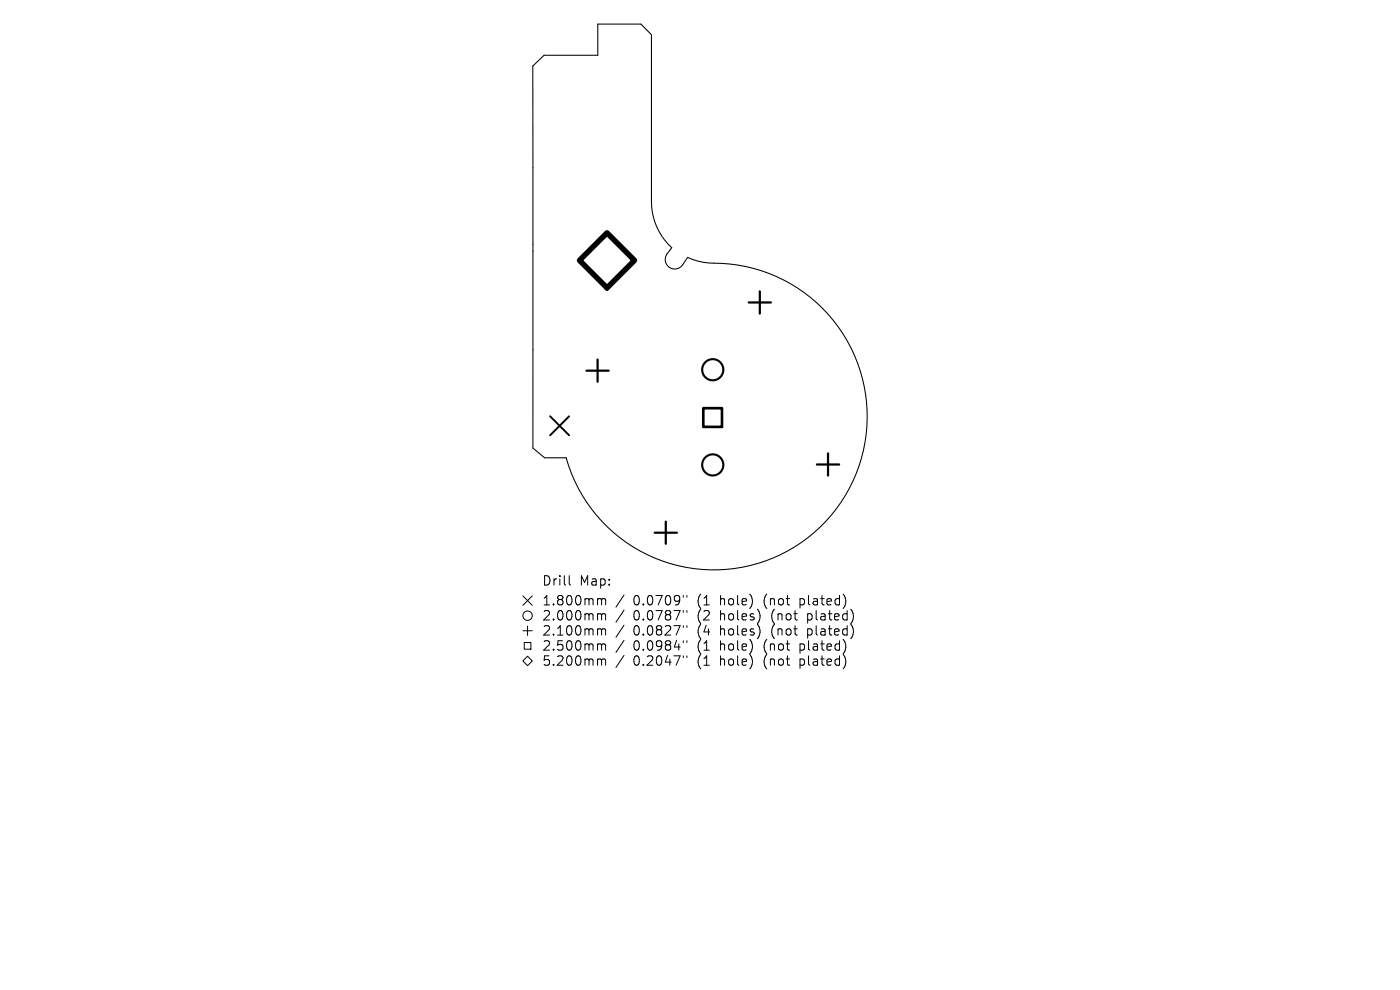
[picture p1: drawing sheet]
<svg xmlns="http://www.w3.org/2000/svg" width="297mm" height="210mm" viewBox="0 0 297 210" stroke-linecap="round" stroke-linejoin="round" font-family="sans-serif">
<defs><g id="words">
<g font-size="2.8">
<text x="114.9" y="124.5">Drill</text>
<text x="122.8" y="124.5">Map:</text>
<text x="114.9" y="128.7">1.800mm</text>
<text x="114.9" y="131.9">2.000mm</text>
<text x="134.2" y="128.7">0.0709&quot;</text>
<text x="134.2" y="131.9">0.0787&quot;</text>
<text x="147.8" y="128.7">(1</text>
<text x="147.8" y="131.9">(2</text>
<text x="152.7" y="128.7">hole)</text>
<text x="152.7" y="131.9">holes)</text>
<text x="162" y="128.7">(not</text>
<text x="163.6" y="131.9">(not</text>
<text x="169.7" y="128.7">plated)</text>
<text x="171.3" y="131.9">plated)</text>
<text x="114.9" y="135.1">2.100mm</text>
<text x="134.2" y="135.1">0.0827&quot;</text>
<text x="147.8" y="135.1">(4</text>
<text x="152.7" y="135.1">holes)</text>
<text x="163.6" y="135.1">(not</text>
<text x="171.3" y="135.1">plated)</text>
<text x="114.9" y="138.3">2.500mm</text>
<text x="114.9" y="141.5">5.200mm</text>
<text x="134.2" y="138.3">0.0984&quot;</text>
<text x="134.2" y="141.5">0.2047&quot;</text>
<text x="147.8" y="138.3">(1</text>
<text x="147.8" y="141.5">(1</text>
<text x="152.7" y="138.3">hole)</text>
<text x="152.7" y="141.5">hole)</text>
<text x="162" y="138.3">(not</text>
<text x="162" y="141.5">(not</text>
<text x="169.7" y="138.3">plated)</text>
<text x="169.7" y="141.5">plated)</text>
</g>
</g></defs>
<path d="M113 14l2.4-2.3h11.4v-6.6h9.2l2.2 2.3v35.2a13.2 13.2 0 0 0 4.3 9.9 3.4 3.4 0 0 0-1.4 2.6 2.02 2.02 0 0 0 1.5 1.9 2.02 2.02 0 0 0 2.2-.8l1.1-1.6 .2 .1a15.5 15.5 0 0 0 7.1 1.2 32.5 32.5 0 0 1 23.6 52.8 32.5 32.5 0 0 1-56.7-11.6h-4.6l-2.4-2.1z" fill="none" stroke="#000" stroke-width=".22"/>
<path d="M116.7 88.3l4 4M120.7 88.3l-4 4" fill="none" stroke="#000" stroke-width=".4"/>
<g fill="none" stroke="#000" stroke-width=".45">
<circle cx="151.2" cy="78.4" r="2.24"/>
<circle cx="151.2" cy="98.6" r="2.24"/>
</g>
<path d="M124.4 78.6h4.7M126.8 76.3v4.7M158.8 64.2h4.7M161.2 61.8v4.7M173.3 98.5h4.7M175.7 96.2v4.7M138.9 113h4.7M141.2 110.6v4.8" fill="none" stroke="#000" stroke-width=".47"/>
<path d="M149.2 86.6h4v4h-4z" fill="none" stroke="#000" stroke-width=".56"/>
<path d="M128.8 49.4l5.8 5.8-5.8 5.9-5.9-5.9z" fill="none" stroke="#000" stroke-width="1.2"/>
<g fill="none" stroke="#000" stroke-width=".21">
<path d="M110.9 126.4l2 2M110.9 133.8h2M111.2 136.3h1.4v1.4h-1.4zM111.9 132.8v2M112.9 126.4l-2 2M120.8 122.1v1.7l.3 .3M127.1 127l.4 .1 .1 .2M127.1 130.2h.2l.3 .3M127.1 133.4h.2l.3 .3M127.1 136.6l.4 .1 .1 .2M127.1 139.8l.4 .1 .1 .2M127.6 127.3l.3-.3 .5 .1 .1 1.2"/>
<path d="M127.6 127.3v1M127.6 130.5v1M127.6 133.7v1M127.6 136.9v1M127.6 130.5l.3-.3 .5 .1 .1 1.2M127.6 133.7l.3-.3 .5 .1 .1 1.2M127.6 136.9l.3-.3 .5 .1 .1 1.2M132.4 126.2l-1.7 2.6M132.4 129.4l-1.7 2.6M132.4 132.6l-1.7 2.6M132.4 135.8l-1.7 2.6M132.4 139l-1.7 2.6"/>
<path d="M145 126.3v.4M145 129.5v.4M145 132.7v.4M145 135.9v.4M145 139.1v.4M145.7 126.3v.4M145.7 129.5v.4M145.7 132.7v.4M145.7 135.9v.4M145.7 139.1v.4M161 129.6l.2 1-.2 1.3M161 132.8l.2 1-.2 1.3"/>
<path d="M179 126.1a2.35 2.35 0 0 1 0 2.9M179 138.9a2.35 2.35 0 0 1 0 2.9M179.3 136.5l.1 .8-.4 1.3M180.6 129.3a2.35 2.35 0 0 1 0 2.9M180.6 132.5a2.35 2.35 0 0 1 0 2.9M110.9 140.2l1-1 1 1-1 1zM127.6 140.1v1M127.6 140.1l.3-.3 .5 .1 .1 1.2"/>
<circle cx="111.9" cy="130.6" r="1"/>
</g>
<use href="#words"/>
</svg>
